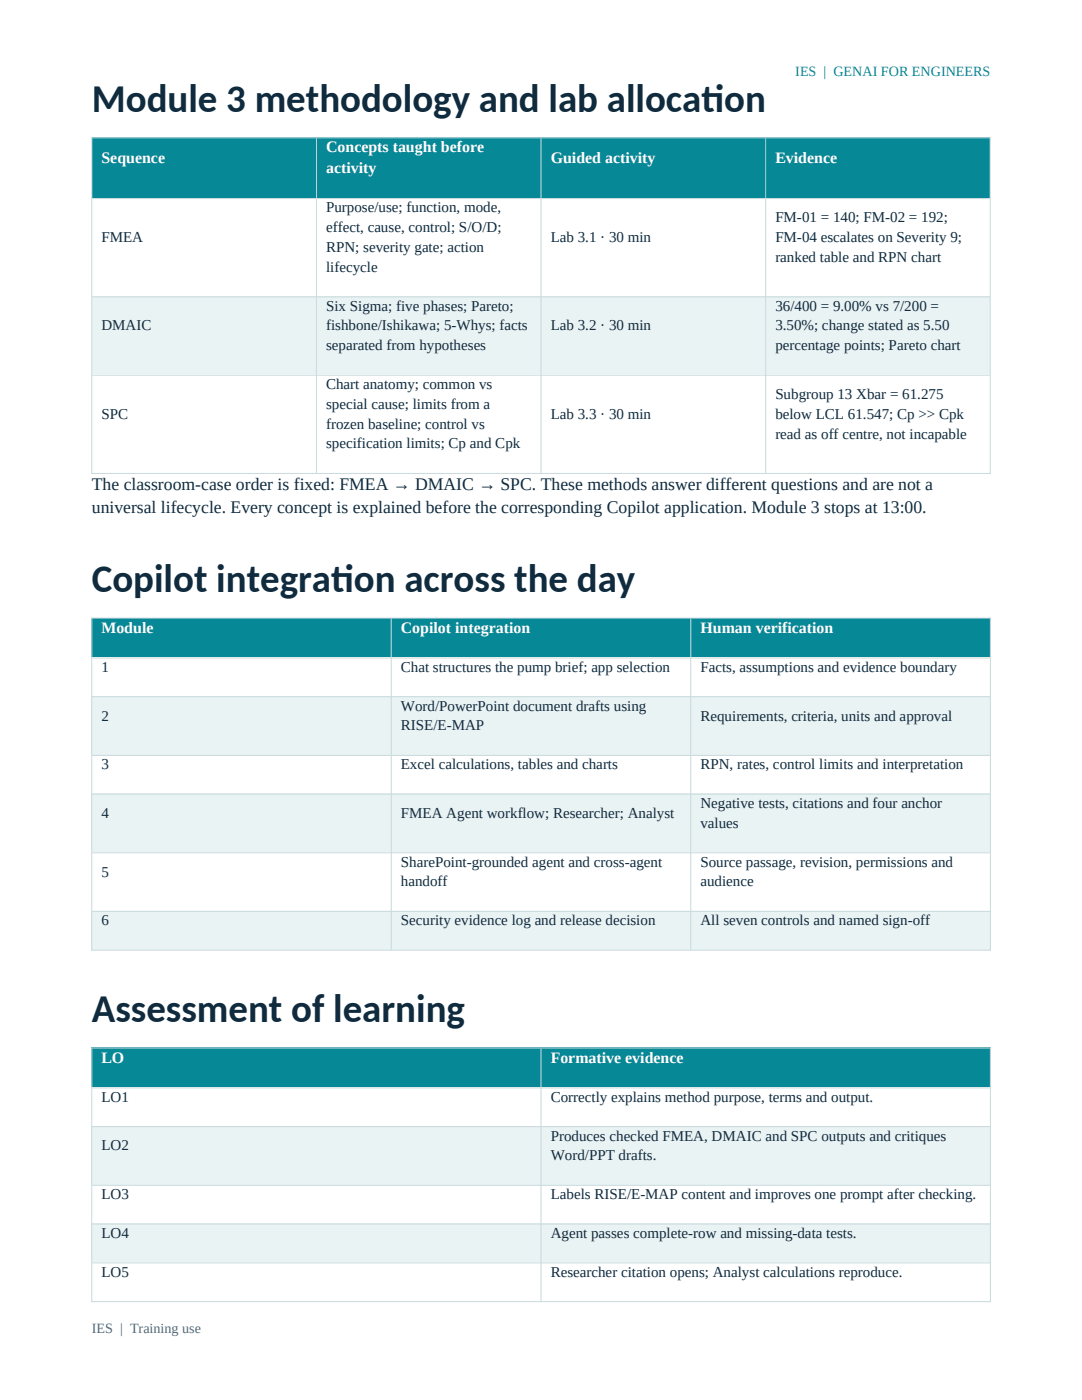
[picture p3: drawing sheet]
<svg xmlns="http://www.w3.org/2000/svg" width="216mm" height="279mm" viewBox="0 0 216 279" stroke-linecap="round" stroke-linejoin="round" font-family="sans-serif">
<defs><g id="words">
<g font-size="7.8" fill="#102b3e">
<text x="18.3" y="22.3">Module 3 methodology and lab allocat</text>
<text x="140" y="22.3">ion</text>
<text x="18.3" y="118.2">Copilot integrat</text>
<text x="66.1" y="118.2">ion across the day</text>
<text x="18.3" y="204">Assessment of learning</text>
</g>
<g font-size="3.5" fill="#102b3e">
<text x="18.3" y="97.7">The classroom-case order is fixed: FMEA → DMAIC → SPC. These methods answer different questions and are not a</text>
<text x="18.3" y="102.4">universal lifecycle. Every concept is explained before the corresponding Copilot application. Module 3 stops at 13:00.</text>
</g>
<g font-size="3.2" fill="#fff">
<text x="20.2" y="32.5">Sequence</text>
<text x="65.1" y="30.4">Concepts taught before</text>
<text x="65.1" y="34.6">activity</text>
<text x="109.9" y="32.5">Guided activity</text>
<text x="154.7" y="32.5">Evidence</text>
<text x="20.2" y="126.3">Module</text>
<text x="80" y="126.3">Copilot integration</text>
<text x="139.8" y="126.3">Human verification</text>
<text x="20.2" y="212.1">LO</text>
<text x="109.9" y="212.1">Formative evidence</text>
</g>
<g font-size="3" fill="#102b3e">
<text x="65.1" y="42.4">Purpose/use; function, mode,</text>
<text x="65.1" y="46.4">effect, cause, control; S/O/D;</text>
<text x="154.7" y="44.4">FM-01 = 140; FM-02 = 192;</text>
<text x="20.2" y="48.3">FMEA</text>
<text x="65.1" y="50.3">RPN; severity gate; action</text>
<text x="109.9" y="48.3">Lab 3.1 · 30 min</text>
<text x="154.7" y="48.3">FM-04 escalates on Severity 9;</text>
<text x="154.7" y="52.3">ranked table and RPN chart</text>
<text x="65.1" y="54.3">lifecycle</text>
<text x="20.2" y="66">DMAIC</text>
<text x="65.1" y="62">Six Sigma; five phases; Pareto;</text>
<text x="65.1" y="66">fishbone/Ishikawa; 5-Whys; facts</text>
<text x="109.9" y="66">Lab 3.2 · 30 min</text>
<text x="154.7" y="62">36/400 = 9.00% vs 7/200 =</text>
<text x="154.7" y="66">3.50%; change stated as 5.50</text>
<text x="65.1" y="69.9">separated from hypotheses</text>
<text x="154.7" y="69.9">percentage points; Pareto chart</text>
<text x="65.1" y="77.6">Chart anatomy; common vs</text>
<text x="20.2" y="83.6">SPC</text>
<text x="65.1" y="81.6">special cause; limits from a</text>
<text x="109.9" y="83.6">Lab 3.3 · 30 min</text>
<text x="154.7" y="79.6">Subgroup 13 Xbar = 61.275</text>
<text x="154.7" y="83.6">below LCL 61.547; Cp &gt;&gt; Cpk</text>
<text x="65.1" y="85.5">frozen baseline; control vs</text>
<text x="65.1" y="89.5">specification limits; Cp and Cpk</text>
<text x="154.7" y="87.5">read as off centre, not incapable</text>
<text x="20.2" y="134.1">1</text>
<text x="80" y="134.1">Chat structures the pump brief; app selection</text>
<text x="139.8" y="134.1">Facts, assumptions and evidence boundary</text>
<text x="20.2" y="143.8">2</text>
<text x="80" y="141.8">Word/PowerPoint document drafts using</text>
<text x="139.8" y="143.8">Requirements, criteria, units and approval</text>
<text x="80" y="145.8">RISE/E-MAP</text>
<text x="20.2" y="153.5">3</text>
<text x="80" y="153.5">Excel calculations, tables and charts</text>
<text x="139.8" y="153.5">RPN, rates, control limits and interpretation</text>
<text x="139.8" y="161.3">Negative tests, citations and four anchor</text>
<text x="20.2" y="163.2">4</text>
<text x="80" y="163.2">FMEA Agent workflow; Researcher; Analyst</text>
<text x="139.8" y="165.2">values</text>
<text x="80" y="172.9">SharePoint-grounded agent and cross-agent</text>
<text x="139.8" y="172.9">Source passage, revision, permissions and</text>
<text x="20.2" y="174.9">5</text>
<text x="80" y="176.9">handoff</text>
<text x="139.8" y="176.9">audience</text>
<text x="20.2" y="184.6">6</text>
<text x="80" y="184.6">Security evidence log and release decision</text>
<text x="139.8" y="184.6">All seven controls and named sign-off</text>
<text x="20.2" y="219.9">LO1</text>
<text x="109.9" y="219.9">Correctly explains method purpose, terms and output.</text>
<text x="109.9" y="227.6">Produces checked FMEA, DMAIC and SPC outputs and critiques</text>
<text x="20.2" y="229.6">LO2</text>
<text x="109.9" y="231.6">Word/PPT drafts.</text>
<text x="20.2" y="239.3">LO3</text>
<text x="109.9" y="239.3">Labels RISE/E-MAP content and improves one prompt after checking.</text>
<text x="20.2" y="247.1">LO4</text>
<text x="109.9" y="247.1">Agent passes complete-row and missing-data tests.</text>
<text x="20.2" y="254.8">LO5</text>
<text x="109.9" y="254.8">Researcher citation opens; Analyst calculations reproduce.</text>
</g>
<text font-size="2.8" fill="#078897" x="158.7" y="15.2">IES | GENAI FOR ENGINEERS</text>
<text font-size="2.8" fill="#536a78" x="18.3" y="266">IES | Training use</text>
</g></defs>
<g fill="#078897">
<path d="M18.3 27.4h44.8v12.1h-44.8z" fill-rule="evenodd"/>
<path d="M63.1 27.4h44.8v12.1h-44.8z" fill-rule="evenodd"/>
<path d="M107.9 27.4h44.9v12.1h-44.9z" fill-rule="evenodd"/>
<path d="M152.8 27.4h44.8v12.1h-44.8z" fill-rule="evenodd"/>
</g>
<g fill="#fff">
<path d="M18.3 39.5h44.8v19.6h-44.8z" fill-rule="evenodd"/>
<path d="M63.1 39.5h44.8v19.6h-44.8z" fill-rule="evenodd"/>
<path d="M107.9 39.5h44.9v19.6h-44.9z" fill-rule="evenodd"/>
<path d="M152.8 39.5h44.8v19.6h-44.8z" fill-rule="evenodd"/>
</g>
<g fill="#eaf3f4">
<path d="M18.3 59.2h44.8v15.6h-44.8z" fill-rule="evenodd"/>
<path d="M63.1 59.2h44.8v15.6h-44.8z" fill-rule="evenodd"/>
<path d="M107.9 59.2h44.9v15.6h-44.9z" fill-rule="evenodd"/>
<path d="M152.8 59.2h44.8v15.6h-44.8z" fill-rule="evenodd"/>
</g>
<g fill="#fff">
<path d="M18.3 74.8h44.8v19.6h-44.8z" fill-rule="evenodd"/>
<path d="M63.1 74.8h44.8v19.6h-44.8z" fill-rule="evenodd"/>
<path d="M107.9 74.8h44.9v19.6h-44.9z" fill-rule="evenodd"/>
<path d="M152.8 74.8h44.8v19.6h-44.8z" fill-rule="evenodd"/>
</g>
<g fill="#078897">
<path d="M18.3 123.3h59.8v7.9h-59.8z" fill-rule="evenodd"/>
<path d="M78.1 123.3h59.7v7.9h-59.7z" fill-rule="evenodd"/>
<path d="M137.8 123.3h59.8v7.9h-59.8z" fill-rule="evenodd"/>
</g>
<g fill="#fff">
<path d="M18.3 131.2h59.8v7.7h-59.8z" fill-rule="evenodd"/>
<path d="M78.1 131.2h59.7v7.7h-59.7z" fill-rule="evenodd"/>
<path d="M137.8 131.2h59.8v7.7h-59.8z" fill-rule="evenodd"/>
</g>
<g fill="#eaf3f4">
<path d="M18.3 139h59.8v11.7h-59.8z" fill-rule="evenodd"/>
<path d="M78.1 139h59.7v11.7h-59.7z" fill-rule="evenodd"/>
<path d="M137.8 139h59.8v11.7h-59.8z" fill-rule="evenodd"/>
</g>
<g fill="#fff">
<path d="M18.3 150.7h59.8v7.7h-59.8z" fill-rule="evenodd"/>
<path d="M78.1 150.7h59.7v7.7h-59.7z" fill-rule="evenodd"/>
<path d="M137.8 150.7h59.8v7.7h-59.8z" fill-rule="evenodd"/>
</g>
<g fill="#eaf3f4">
<path d="M18.3 158.4h59.8v11.7h-59.8z" fill-rule="evenodd"/>
<path d="M78.1 158.4h59.7v11.7h-59.7z" fill-rule="evenodd"/>
<path d="M137.8 158.4h59.8v11.7h-59.8z" fill-rule="evenodd"/>
</g>
<g fill="#fff">
<path d="M18.3 170.1h59.8v11.7h-59.8z" fill-rule="evenodd"/>
<path d="M78.1 170.1h59.7v11.7h-59.7z" fill-rule="evenodd"/>
<path d="M137.8 170.1h59.8v11.7h-59.8z" fill-rule="evenodd"/>
</g>
<g fill="#eaf3f4">
<path d="M18.3 181.8h59.8v7.7h-59.8z" fill-rule="evenodd"/>
<path d="M78.1 181.8h59.7v7.7h-59.7z" fill-rule="evenodd"/>
<path d="M137.8 181.8h59.8v7.7h-59.8z" fill-rule="evenodd"/>
</g>
<g fill="#078897">
<path d="M18.3 209.1h89.6v7.9h-89.6z" fill-rule="evenodd"/>
<path d="M107.9 209.1h89.7v7.9h-89.7z" fill-rule="evenodd"/>
</g>
<g fill="#fff">
<path d="M18.3 217h89.6v7.7h-89.6z" fill-rule="evenodd"/>
<path d="M107.9 217h89.7v7.7h-89.7z" fill-rule="evenodd"/>
</g>
<g fill="#eaf3f4">
<path d="M18.3 224.8h89.6v11.6h-89.6z" fill-rule="evenodd"/>
<path d="M107.9 224.8h89.7v11.6h-89.7z" fill-rule="evenodd"/>
</g>
<g fill="#fff">
<path d="M18.3 236.5h89.6v7.7h-89.6z" fill-rule="evenodd"/>
<path d="M107.9 236.5h89.7v7.7h-89.7z" fill-rule="evenodd"/>
</g>
<g fill="#eaf3f4">
<path d="M18.3 244.2h89.6v7.7h-89.6z" fill-rule="evenodd"/>
<path d="M107.9 244.2h89.7v7.7h-89.7z" fill-rule="evenodd"/>
</g>
<g fill="#fff">
<path d="M18.3 252h89.6v7.7h-89.6z" fill-rule="evenodd"/>
<path d="M107.9 252h89.7v7.7h-89.7z" fill-rule="evenodd"/>
</g>
<g fill="#078897">
<path d="M18.3 27.4h44.8v12.1h-44.8z" fill-rule="evenodd"/>
<path d="M63.1 27.4h44.8v12.1h-44.8z" fill-rule="evenodd"/>
<path d="M107.9 27.4h44.9v12.1h-44.9z" fill-rule="evenodd"/>
<path d="M152.8 27.4h44.8v12.1h-44.8z" fill-rule="evenodd"/>
</g>
<g fill="#fff">
<path d="M18.3 39.5h44.8v19.6h-44.8z" fill-rule="evenodd"/>
<path d="M63.1 39.5h44.8v19.6h-44.8z" fill-rule="evenodd"/>
<path d="M107.9 39.5h44.9v19.6h-44.9z" fill-rule="evenodd"/>
<path d="M152.8 39.5h44.8v19.6h-44.8z" fill-rule="evenodd"/>
</g>
<g fill="#eaf3f4">
<path d="M18.3 59.2h44.8v15.6h-44.8z" fill-rule="evenodd"/>
<path d="M63.1 59.2h44.8v15.6h-44.8z" fill-rule="evenodd"/>
<path d="M107.9 59.2h44.9v15.6h-44.9z" fill-rule="evenodd"/>
<path d="M152.8 59.2h44.8v15.6h-44.8z" fill-rule="evenodd"/>
</g>
<g fill="#fff">
<path d="M18.3 74.8h44.8v19.6h-44.8z" fill-rule="evenodd"/>
<path d="M63.1 74.8h44.8v19.6h-44.8z" fill-rule="evenodd"/>
<path d="M107.9 74.8h44.9v19.6h-44.9z" fill-rule="evenodd"/>
<path d="M152.8 74.8h44.8v19.6h-44.8z" fill-rule="evenodd"/>
</g>
<g fill="#078897">
<path d="M18.3 123.3h59.8v7.9h-59.8z" fill-rule="evenodd"/>
<path d="M78.1 123.3h59.7v7.9h-59.7z" fill-rule="evenodd"/>
<path d="M137.8 123.3h59.8v7.9h-59.8z" fill-rule="evenodd"/>
</g>
<g fill="#fff">
<path d="M18.3 131.2h59.8v7.7h-59.8z" fill-rule="evenodd"/>
<path d="M78.1 131.2h59.7v7.7h-59.7z" fill-rule="evenodd"/>
<path d="M137.8 131.2h59.8v7.7h-59.8z" fill-rule="evenodd"/>
</g>
<g fill="#eaf3f4">
<path d="M18.3 139h59.8v11.7h-59.8z" fill-rule="evenodd"/>
<path d="M78.1 139h59.7v11.7h-59.7z" fill-rule="evenodd"/>
<path d="M137.8 139h59.8v11.7h-59.8z" fill-rule="evenodd"/>
</g>
<g fill="#fff">
<path d="M18.3 150.7h59.8v7.7h-59.8z" fill-rule="evenodd"/>
<path d="M78.1 150.7h59.7v7.7h-59.7z" fill-rule="evenodd"/>
<path d="M137.8 150.7h59.8v7.7h-59.8z" fill-rule="evenodd"/>
</g>
<g fill="#eaf3f4">
<path d="M18.3 158.4h59.8v11.7h-59.8z" fill-rule="evenodd"/>
<path d="M78.1 158.4h59.7v11.7h-59.7z" fill-rule="evenodd"/>
<path d="M137.8 158.4h59.8v11.7h-59.8z" fill-rule="evenodd"/>
</g>
<g fill="#fff">
<path d="M18.3 170.1h59.8v11.7h-59.8z" fill-rule="evenodd"/>
<path d="M78.1 170.1h59.7v11.7h-59.7z" fill-rule="evenodd"/>
<path d="M137.8 170.1h59.8v11.7h-59.8z" fill-rule="evenodd"/>
</g>
<g fill="#eaf3f4">
<path d="M18.3 181.8h59.8v7.7h-59.8z" fill-rule="evenodd"/>
<path d="M78.1 181.8h59.7v7.7h-59.7z" fill-rule="evenodd"/>
<path d="M137.8 181.8h59.8v7.7h-59.8z" fill-rule="evenodd"/>
</g>
<g fill="#078897">
<path d="M18.3 209.1h89.6v7.9h-89.6z" fill-rule="evenodd"/>
<path d="M107.9 209.1h89.7v7.9h-89.7z" fill-rule="evenodd"/>
</g>
<g fill="#fff">
<path d="M18.3 217h89.6v7.7h-89.6z" fill-rule="evenodd"/>
<path d="M107.9 217h89.7v7.7h-89.7z" fill-rule="evenodd"/>
</g>
<g fill="#eaf3f4">
<path d="M18.3 224.8h89.6v11.6h-89.6z" fill-rule="evenodd"/>
<path d="M107.9 224.8h89.7v11.6h-89.7z" fill-rule="evenodd"/>
</g>
<g fill="#fff">
<path d="M18.3 236.5h89.6v7.7h-89.6z" fill-rule="evenodd"/>
<path d="M107.9 236.5h89.7v7.7h-89.7z" fill-rule="evenodd"/>
</g>
<g fill="#eaf3f4">
<path d="M18.3 244.2h89.6v7.7h-89.6z" fill-rule="evenodd"/>
<path d="M107.9 244.2h89.7v7.7h-89.7z" fill-rule="evenodd"/>
</g>
<g fill="#fff">
<path d="M18.3 252h89.6v7.7h-89.6z" fill-rule="evenodd"/>
<path d="M107.9 252h89.7v7.7h-89.7z" fill-rule="evenodd"/>
</g>
<g fill="none" stroke="#c8d9dc" stroke-width=".2">
<path d="M18.2 27.5h179.5M18.3 27.4v67.2M18.4 39.6h179.1M63.1 27.6v66.8M107.9 27.6v66.8M152.8 27.6v66.8M197.6 27.4v67.2M18.4 59.2h179.1M18.4 74.9h179.1M18.2 94.5h179.5M18.2 123.3h179.5M18.3 123.3v66.4"/>
<path d="M18.4 131.3h179.1M18.4 139h179.1M78.1 123.4v66.1M137.8 123.4v66.1M197.6 123.3v66.4M18.4 150.8h179.1M18.4 158.5h179.1M18.4 170.2h179.1M18.2 189.6h179.5M18.4 181.9h179.1M18.2 209.1h179.5M18.3 209.1v50.8"/>
<path d="M18.4 217.1h179.1M107.9 209.2v50.5M197.6 209.1v50.8M18.4 224.8h179.1M18.4 236.6h179.1M18.2 259.8h179.5M18.4 244.3h179.1M18.4 252h179.1"/>
</g>
<use href="#words"/>
</svg>
